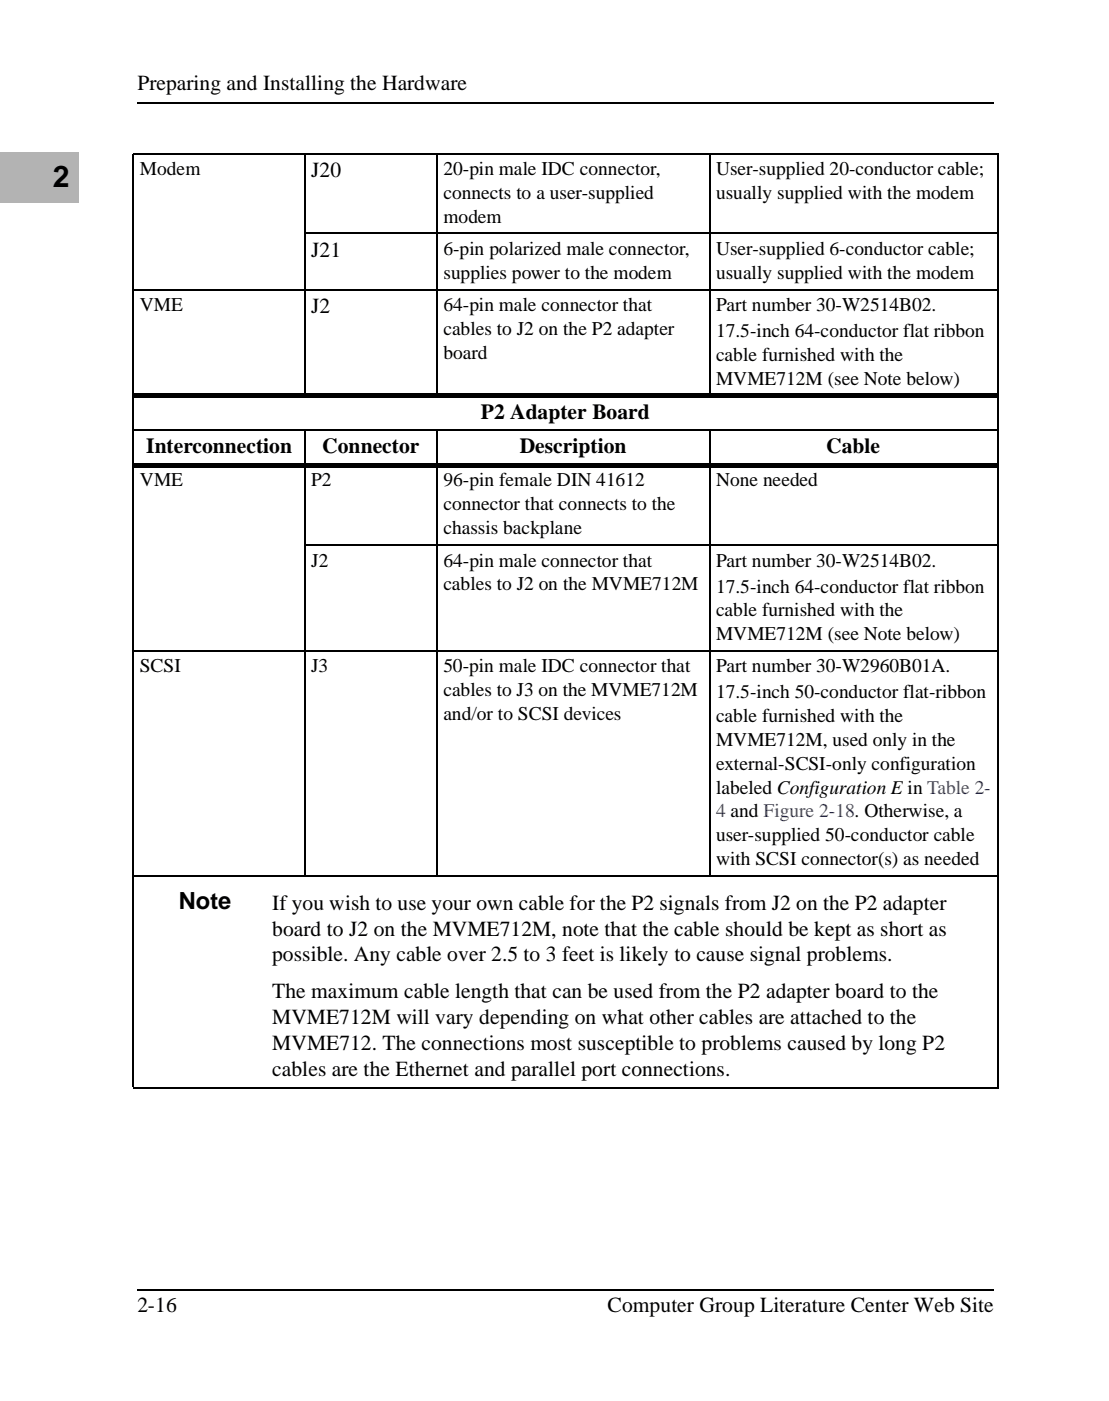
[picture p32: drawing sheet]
<svg xmlns="http://www.w3.org/2000/svg" width="181mm" height="229mm" viewBox="0 0 181 229" stroke-linecap="round" stroke-linejoin="round" font-family="sans-serif">
<defs><g id="words">
<text font-size="4.9" x="8.6" y="30.5">2</text>
<text font-size="3.9" x="29.2" y="148.3">Note</text>
<g font-size="3.5">
<text x="22.4" y="14.7">Preparing and Installing the Hardware</text>
<text x="50.8" y="28.8">J20</text>
<text x="50.8" y="41.9">J21</text>
<text x="50.8" y="51.1">J2</text>
<text x="78.5" y="68.3">P2 Adapter Board</text>
<text x="23.8" y="74">Interconnection</text>
<text x="52.6" y="74">Connector</text>
<text x="84.8" y="74">Description</text>
<text x="134.8" y="74">Cable</text>
<text x="44.4" y="148.4">If you wish to use your own cable for the P2 signals from J2 on the P2 adapter</text>
<text x="44.4" y="152.7">board to J2 on the MVME712M, note that the cable should be kept as short as</text>
<text x="44.4" y="156.9">possible. Any cable over 2.5 to 3 feet is likely to cause signal problems.</text>
<text x="44.4" y="162.9">The maximum cable length that can be used from the P2 adapter board to the</text>
<text x="44.4" y="167.1">MVME712M will vary depending on what other cables are attached to the</text>
<text x="44.4" y="171.4">MVME712. The connections most susceptible to problems caused by long P2</text>
<text x="44.4" y="175.6">cables are the Ethernet and parallel port connections.</text>
<text x="22.4" y="214.1">2-16</text>
<text x="99.2" y="214.1">Computer Group Literature Center Web Site</text>
</g>
<g font-size="3.2">
<text x="22.8" y="28.6">Modem</text>
<text x="72.4" y="28.6">20-pin male IDC connector,</text>
<text x="116.9" y="28.6">User-supplied 20-conductor cable;</text>
<text x="72.4" y="32.5">connects to a user-supplied</text>
<text x="116.9" y="32.5">usually supplied with the modem</text>
<text x="72.4" y="36.4">modem</text>
<text x="72.4" y="41.7">6-pin polarized male connector,</text>
<text x="116.9" y="41.7">User-supplied 6-conductor cable;</text>
<text x="72.4" y="45.5">supplies power to the modem</text>
<text x="116.9" y="45.5">usually supplied with the modem</text>
<text x="22.8" y="50.8">VME</text>
<text x="72.4" y="50.8">64-pin male connector that</text>
<text x="116.9" y="50.8">Part number 30-W2514B02.</text>
<text x="72.4" y="54.7">cables to J2 on the P2 adapter</text>
<text x="72.4" y="58.6">board</text>
<text x="116.9" y="55">17.5-inch 64-conductor flat ribbon</text>
<text x="116.9" y="58.9">cable furnished with the</text>
<text x="116.9" y="62.8">MVME712M (see Note below)</text>
<text x="22.8" y="79.4">VME</text>
<text x="50.8" y="79.4">P2</text>
<text x="72.4" y="83.3">connector that connects to the</text>
<text x="72.4" y="79.4">96-pin female DIN 41612</text>
<text x="116.9" y="79.4">None needed</text>
<text x="72.4" y="87.2">chassis backplane</text>
<text x="50.8" y="92.5">J2</text>
<text x="72.4" y="92.5">64-pin male connector that</text>
<text x="116.9" y="92.5">Part number 30-W2514B02.</text>
<text x="72.4" y="96.3">cables to J2 on the MVME712M</text>
<text x="116.9" y="96.7">17.5-inch 64-conductor flat ribbon</text>
<text x="116.9" y="100.5">cable furnished with the</text>
<text x="116.9" y="104.4">MVME712M (see Note below)</text>
<text x="22.8" y="109.7">SCSI</text>
<text x="50.8" y="109.7">J3</text>
<text x="72.3" y="109.7">50-pin male IDC connector that</text>
<text x="72.4" y="113.6">cables to J3 on the MVME712M</text>
<text x="116.9" y="109.7">Part number 30-W2960B01A.</text>
<text x="116.9" y="114">17.5-inch 50-conductor flat-ribbon</text>
<text x="72.4" y="117.5">and/or to SCSI devices</text>
<text x="116.9" y="117.9">cable furnished with the</text>
<text x="116.9" y="121.7">MVME712M, used only in the</text>
<text x="116.9" y="125.6">external-SCSI-only configuration</text>
<text x="116.9" y="129.5">labeled Configuration E in Table 2-</text>
<text x="116.9" y="137.2">user-supplied 50-conductor cable</text>
<text x="116.9" y="141.1">with SCSI connector(s) as needed</text>
</g>
<text font-size="3.2" fill="#00f" x="116.9" y="133.3">4 and Figure 2-18. Otherwise, a</text>
</g></defs>
<path d="M22.3 16.7l.1 .2zM162.2 16.7v.2zM22.3 210.4l.1 .2zM162.2 210.4v.2z" fill="#000"/>
<path d="M22.4 16.8h139.8M22.4 210.5h139.8" fill="none" stroke="#000" stroke-width=".17"/>
<g fill="#fff">
<path d="M-.1 10.8h12.9v12.7h-12.9z"/>
<path d="M-.1 23.5h12.9v12.7h-12.9z"/>
<path d="M-.1 24.9h12.9v9.9h-12.9z"/>
</g>
<g fill="#b3b3b3">
<path d="M-.1 24.9h12.9v7.6h-12.9z"/>
<path d="M-.1 24.9h13v.6h-13z"/>
<path d="M12.4 24.9h.5v8.2h-.5z"/>
<path d="M-.1 32h13v1.1h-13z"/>
</g>
<g fill="#fff">
<path d="M-.1 36.2h12.9v12.7h-12.9z"/>
<path d="M-.1 48.9h12.9v12.7h-12.9z"/>
<path d="M-.1 61.6h12.9v12.7h-12.9z"/>
<path d="M-.1 74.3h12.9v12.7h-12.9z"/>
<path d="M-.1 87h12.9v12.7h-12.9z"/>
<path d="M-.1 99.7h12.9v12.7h-12.9z"/>
<path d="M-.1 112.4h12.9v12.7h-12.9z"/>
<path d="M-.1 125.1h12.9v12.7h-12.9z"/>
<path d="M-.1 137.8h12.9v12.7h-12.9z"/>
<path d="M-.1 150.5h12.9v12.7h-12.9z"/>
<path d="M-.1 163.2h12.9v12.7h-12.9z"/>
<path d="M-.1 175.9h12.9v12.7h-12.9z"/>
<path d="M-.1 188.6h12.9v12.7h-12.9z"/>
<path d="M-.1 201.3h12.9v12.7h-12.9z"/>
</g>
<g fill="none" stroke="#000" stroke-width=".17">
<path d="M21.7 25.1h141.2M21.8 25.1v152.3M49.6 38.1h113.3M49.7 25v39.9M71.3 25v39.9M115.8 25v39.9M162.8 25.1v152.3M21.7 47.3h141.2M21.7 70.2h141.2M49.7 70.1v72.9M71.3 70.1v72.9M115.8 70.1v72.9"/>
<path d="M49.6 88.9h113.3M21.7 106.2h141.2M21.7 142.9h141.2M21.7 177.5h141.2"/>
</g>
<path d="M21.7 64.2h141.2v.7h-141.2zM21.7 75.5h141.2v.7h-141.2z" fill="#000"/>
<use href="#words"/>
</svg>
